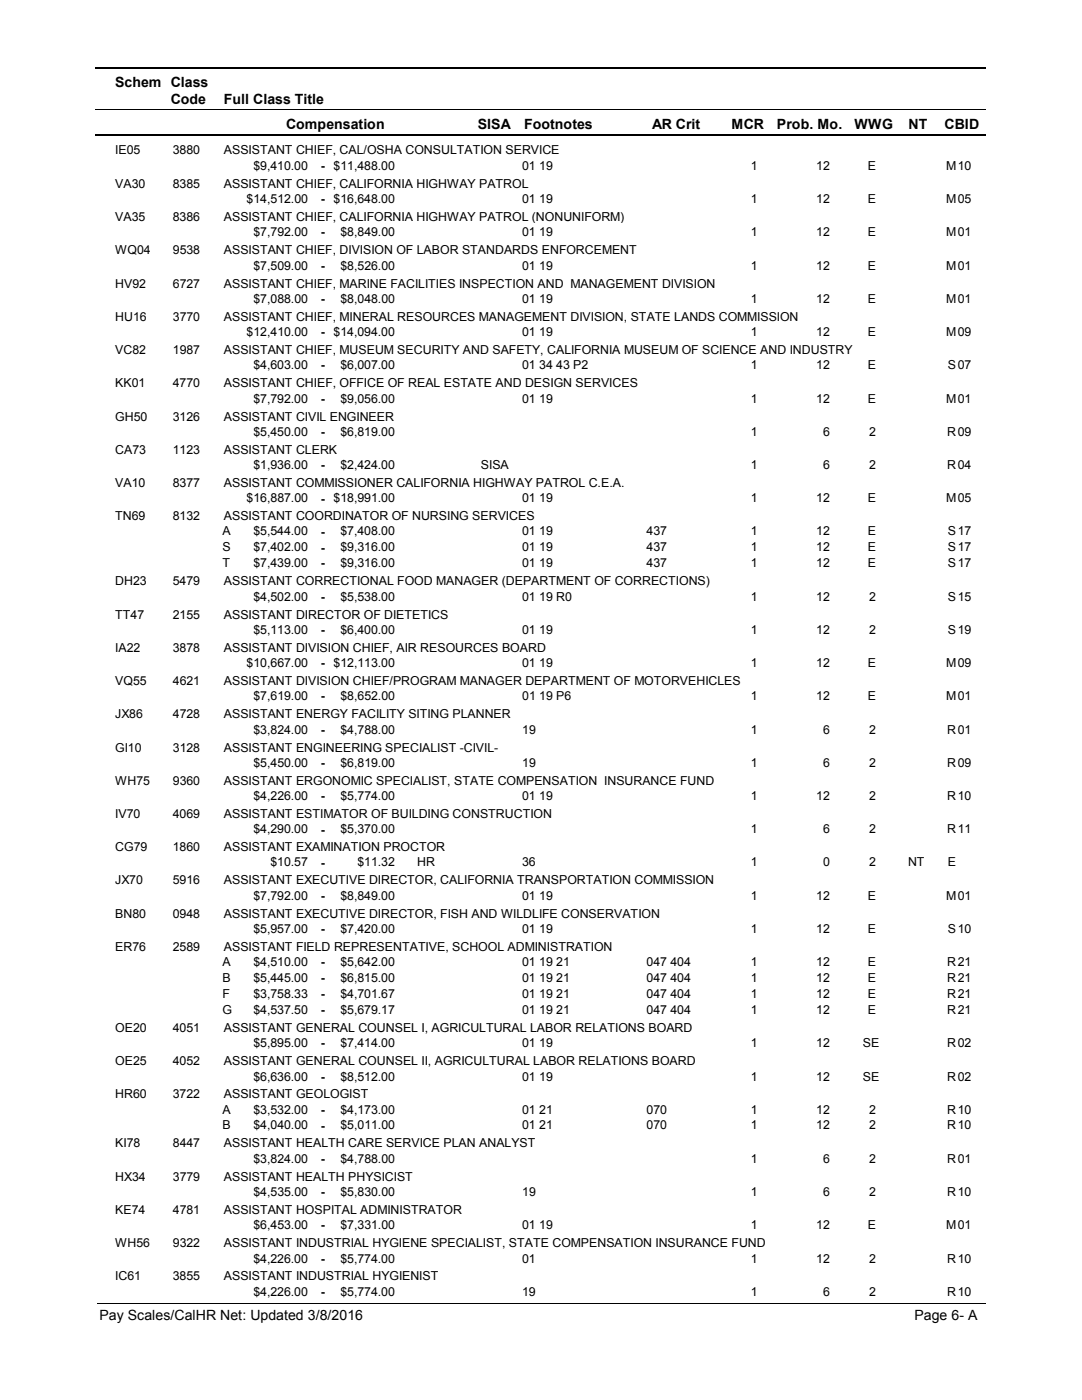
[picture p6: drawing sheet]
<svg xmlns="http://www.w3.org/2000/svg" width="216mm" height="279mm" viewBox="0 0 216 279" stroke-linecap="round" stroke-linejoin="round" font-family="sans-serif">
<defs><g id="words">
<g font-size="2.8">
<text x="23" y="17.3">Schem Class</text>
<text x="34.1" y="20.7">Code</text>
<text x="44.6" y="20.7">Full Class Title</text>
<text x="57.1" y="25.7">Compensation</text>
<text x="95.3" y="25.7">SISA</text>
<text x="104.6" y="25.7">Footnotes</text>
<text x="130.2" y="25.7">AR Crit</text>
<text x="146" y="25.7">MCR</text>
<text x="155.1" y="25.7">Prob. Mo.</text>
<text x="170.5" y="25.7">WWG</text>
<text x="181.3" y="25.7">NT</text>
<text x="188.5" y="25.7">CBID</text>
<text x="19.8" y="263.4">Pay Scales/CalHR Net: Updated 3/8/2016</text>
<text x="182.5" y="263.4">Page 6- A</text>
</g>
<g font-size="2.5">
<text x="23" y="30.8">IE05</text>
<text x="34.5" y="30.8">3880</text>
<text x="44.7" y="30.8">ASSISTANT CHIEF, CAL/OSHA CONSULTATION SERVICE</text>
<text x="50.6" y="33.9">$9,410.00</text>
<text x="64" y="33.9">-</text>
<text x="66.6" y="33.9">$11,488.00</text>
<text x="104.2" y="33.9">01 19</text>
<text x="149.8" y="33.9">1</text>
<text x="162.9" y="33.9">12</text>
<text x="173.2" y="33.9">E</text>
<text x="188.8" y="33.9">M</text>
<text x="191.1" y="33.9">10</text>
<text x="23" y="37.5">VA30</text>
<text x="34.5" y="37.5">8385</text>
<text x="44.7" y="37.5">ASSISTANT CHIEF, CALIFORNIA HIGHWAY PATROL</text>
<text x="49.2" y="40.5">$14,512.00</text>
<text x="64" y="40.6">-</text>
<text x="66.6" y="40.5">$16,648.00</text>
<text x="104.2" y="40.5">01 19</text>
<text x="149.8" y="40.5">1</text>
<text x="162.9" y="40.5">12</text>
<text x="173.2" y="40.5">E</text>
<text x="188.8" y="40.5">M</text>
<text x="191.1" y="40.5">05</text>
<text x="23" y="44.1">VA35</text>
<text x="34.5" y="44.1">8386</text>
<text x="44.7" y="44.1">ASSISTANT CHIEF, CALIFORNIA HIGHWAY PATROL (NONUNIFORM)</text>
<text x="50.6" y="47.2">$7,792.00</text>
<text x="64" y="47.2">-</text>
<text x="67.9" y="47.2">$8,849.00</text>
<text x="104.2" y="47.2">01 19</text>
<text x="149.8" y="47.2">1</text>
<text x="162.9" y="47.2">12</text>
<text x="173.2" y="47.2">E</text>
<text x="188.8" y="47.2">M</text>
<text x="191.1" y="47.2">01</text>
<text x="23" y="50.7">WQ04</text>
<text x="34.5" y="50.7">9538</text>
<text x="44.7" y="50.7">ASSISTANT CHIEF, DIVISION OF LABOR STANDARDS ENFORCEMENT</text>
<text x="50.6" y="53.8">$7,509.00</text>
<text x="64" y="53.8">-</text>
<text x="67.9" y="53.8">$8,526.00</text>
<text x="104.2" y="53.8">01 19</text>
<text x="149.8" y="53.8">1</text>
<text x="162.9" y="53.8">12</text>
<text x="173.2" y="53.8">E</text>
<text x="188.8" y="53.8">M</text>
<text x="191.1" y="53.8">01</text>
<text x="23" y="57.4">HV92</text>
<text x="34.5" y="57.4">6727</text>
<text x="44.7" y="57.4">ASSISTANT CHIEF, MARINE FACILITIES INSPECTION AND MANAGEMENT DIVISION</text>
<text x="23" y="64">HU16</text>
<text x="34.5" y="64">3770</text>
<text x="44.7" y="64">ASSISTANT CHIEF, MINERAL RESOURCES MANAGEMENT DIVISION, STATE LANDS COMMISSION</text>
<text x="50.6" y="60.4">$7,088.00</text>
<text x="64" y="60.5">-</text>
<text x="67.9" y="60.4">$8,048.00</text>
<text x="104.2" y="60.4">01 19</text>
<text x="149.8" y="60.4">1</text>
<text x="162.9" y="60.4">12</text>
<text x="173.2" y="60.4">E</text>
<text x="188.8" y="60.4">M</text>
<text x="191.1" y="60.4">01</text>
<text x="23" y="70.6">VC82</text>
<text x="34.5" y="70.6">1987</text>
<text x="44.7" y="70.6">ASSISTANT CHIEF, MUSEUM SECURITY AND SAFETY, CALIFORNIA MUSEUM OF SCIENCE AND INDUSTRY</text>
<text x="49.2" y="67.1">$12,410.00</text>
<text x="64" y="67.1">-</text>
<text x="66.6" y="67.1">$14,094.00</text>
<text x="104.2" y="67.1">01 19</text>
<text x="149.8" y="67.1">1</text>
<text x="162.9" y="67.1">12</text>
<text x="173.2" y="67.1">E</text>
<text x="188.8" y="67.1">M</text>
<text x="191.1" y="67.1">09</text>
<text x="23" y="77.3">KK01</text>
<text x="34.5" y="77.3">4770</text>
<text x="44.7" y="77.3">ASSISTANT CHIEF, OFFICE OF REAL ESTATE AND DESIGN SERVICES</text>
<text x="50.6" y="73.7">$4,603.00</text>
<text x="64" y="73.7">-</text>
<text x="67.9" y="73.7">$6,007.00</text>
<text x="104.2" y="73.7">01 34 43 P2</text>
<text x="149.8" y="73.7">1</text>
<text x="162.9" y="73.7">12</text>
<text x="173.2" y="73.7">E</text>
<text x="189.2" y="73.7">S</text>
<text x="191.1" y="73.7">07</text>
<text x="23" y="83.9">GH50</text>
<text x="34.5" y="83.9">3126</text>
<text x="44.7" y="83.9">ASSISTANT CIVIL ENGINEER</text>
<text x="50.6" y="80.3">$7,792.00</text>
<text x="64" y="80.4">-</text>
<text x="67.9" y="80.3">$9,056.00</text>
<text x="104.2" y="80.3">01 19</text>
<text x="149.8" y="80.3">1</text>
<text x="162.9" y="80.3">12</text>
<text x="173.2" y="80.3">E</text>
<text x="188.8" y="80.3">M</text>
<text x="191.1" y="80.3">01</text>
<text x="50.6" y="87">$5,450.00</text>
<text x="64" y="87">-</text>
<text x="67.9" y="87">$6,819.00</text>
<text x="149.8" y="87">1</text>
<text x="164.3" y="87">6</text>
<text x="173.5" y="87">2</text>
<text x="189" y="87">R</text>
<text x="191.1" y="87">09</text>
<text x="23" y="90.5">CA73</text>
<text x="34.5" y="90.5">1123</text>
<text x="44.7" y="90.5">ASSISTANT CLERK</text>
<text x="50.6" y="93.6">$1,936.00</text>
<text x="64" y="93.6">-</text>
<text x="67.9" y="93.6">$2,424.00</text>
<text x="96" y="93.6">SISA</text>
<text x="149.8" y="93.6">1</text>
<text x="164.3" y="93.6">6</text>
<text x="173.5" y="93.6">2</text>
<text x="189" y="93.6">R</text>
<text x="191.1" y="93.6">04</text>
<text x="23" y="97.2">VA10</text>
<text x="34.5" y="97.2">8377</text>
<text x="44.7" y="97.2">ASSISTANT COMMISSIONER CALIFORNIA HIGHWAY PATROL C.E.A.</text>
<text x="49.2" y="100.3">$16,887.00</text>
<text x="64" y="100.3">-</text>
<text x="66.6" y="100.3">$18,991.00</text>
<text x="104.2" y="100.3">01 19</text>
<text x="149.8" y="100.3">1</text>
<text x="162.9" y="100.3">12</text>
<text x="173.2" y="100.3">E</text>
<text x="188.8" y="100.3">M</text>
<text x="191.1" y="100.3">05</text>
<text x="23" y="103.8">TN69</text>
<text x="34.5" y="103.8">8132</text>
<text x="44.4" y="106.9">A</text>
<text x="44.7" y="103.8">ASSISTANT COORDINATOR OF NURSING SERVICES</text>
<text x="50.6" y="106.9">$5,544.00</text>
<text x="64" y="106.9">-</text>
<text x="67.9" y="106.9">$7,408.00</text>
<text x="104.2" y="106.9">01 19</text>
<text x="129" y="106.9">437</text>
<text x="149.8" y="106.9">1</text>
<text x="162.9" y="106.9">12</text>
<text x="173.2" y="106.9">E</text>
<text x="189.2" y="106.9">S</text>
<text x="191.1" y="106.9">17</text>
<text x="44.4" y="110">S</text>
<text x="44.4" y="113.2">T</text>
<text x="50.6" y="110">$7,402.00</text>
<text x="50.6" y="113.2">$7,439.00</text>
<text x="64" y="110.1">-</text>
<text x="64" y="113.3">-</text>
<text x="67.9" y="110">$9,316.00</text>
<text x="67.9" y="113.2">$9,316.00</text>
<text x="104.2" y="110">01 19</text>
<text x="104.2" y="113.2">01 19</text>
<text x="129" y="110">437</text>
<text x="129" y="113.2">437</text>
<text x="149.8" y="110">1</text>
<text x="149.8" y="113.2">1</text>
<text x="162.9" y="110">12</text>
<text x="162.9" y="113.2">12</text>
<text x="173.2" y="110">E</text>
<text x="173.2" y="113.2">E</text>
<text x="189.2" y="110">S</text>
<text x="189.2" y="113.2">S</text>
<text x="191.1" y="110">17</text>
<text x="191.1" y="113.2">17</text>
<text x="23" y="116.8">DH23</text>
<text x="34.5" y="116.8">5479</text>
<text x="44.7" y="116.8">ASSISTANT CORRECTIONAL FOOD MANAGER (DEPARTMENT OF CORRECTIONS)</text>
<text x="50.6" y="119.9">$4,502.00</text>
<text x="64" y="119.9">-</text>
<text x="67.9" y="119.9">$5,538.00</text>
<text x="104.2" y="119.9">01 19 R0</text>
<text x="149.8" y="119.9">1</text>
<text x="162.9" y="119.9">12</text>
<text x="173.5" y="119.9">2</text>
<text x="189.2" y="119.9">S</text>
<text x="191.1" y="119.9">15</text>
<text x="23" y="123.4">TT47</text>
<text x="34.5" y="123.4">2155</text>
<text x="44.7" y="123.4">ASSISTANT DIRECTOR OF DIETETICS</text>
<text x="23" y="130.1">IA22</text>
<text x="34.5" y="130.1">3878</text>
<text x="44.7" y="130.1">ASSISTANT DIVISION CHIEF, AIR RESOURCES BOARD</text>
<text x="50.6" y="126.5">$5,113.00</text>
<text x="64" y="126.5">-</text>
<text x="67.9" y="126.5">$6,400.00</text>
<text x="104.2" y="126.5">01 19</text>
<text x="149.8" y="126.5">1</text>
<text x="162.9" y="126.5">12</text>
<text x="173.5" y="126.5">2</text>
<text x="189.2" y="126.5">S</text>
<text x="191.1" y="126.5">19</text>
<text x="23" y="136.7">VQ55</text>
<text x="34.5" y="136.7">4621</text>
<text x="44.7" y="136.7">ASSISTANT DIVISION CHIEF/PROGRAM MANAGER DEPARTMENT OF MOTORVEHICLES</text>
<text x="49.2" y="133.1">$10,667.00</text>
<text x="64" y="133.2">-</text>
<text x="66.6" y="133.1">$12,113.00</text>
<text x="104.2" y="133.1">01 19</text>
<text x="149.8" y="133.1">1</text>
<text x="162.9" y="133.1">12</text>
<text x="173.2" y="133.1">E</text>
<text x="188.8" y="133.1">M</text>
<text x="191.1" y="133.1">09</text>
<text x="23" y="143.3">JX86</text>
<text x="34.5" y="143.3">4728</text>
<text x="44.7" y="143.3">ASSISTANT ENERGY FACILITY SITING PLANNER</text>
<text x="50.6" y="139.8">$7,619.00</text>
<text x="64" y="139.8">-</text>
<text x="67.9" y="139.8">$8,652.00</text>
<text x="104.2" y="139.8">01 19 P6</text>
<text x="149.8" y="139.8">1</text>
<text x="162.9" y="139.8">12</text>
<text x="173.2" y="139.8">E</text>
<text x="188.8" y="139.8">M</text>
<text x="191.1" y="139.8">01</text>
<text x="23" y="150">GI10</text>
<text x="34.5" y="150">3128</text>
<text x="44.7" y="150">ASSISTANT ENGINEERING SPECIALIST -CIVIL-</text>
<text x="50.6" y="146.4">$3,824.00</text>
<text x="64" y="146.4">-</text>
<text x="67.9" y="146.4">$4,788.00</text>
<text x="104.2" y="146.4">19</text>
<text x="149.8" y="146.4">1</text>
<text x="164.3" y="146.4">6</text>
<text x="173.5" y="146.4">2</text>
<text x="189" y="146.4">R</text>
<text x="191.1" y="146.4">01</text>
<text x="50.6" y="153">$5,450.00</text>
<text x="64" y="153.1">-</text>
<text x="67.9" y="153">$6,819.00</text>
<text x="104.2" y="153">19</text>
<text x="149.8" y="153">1</text>
<text x="164.3" y="153">6</text>
<text x="173.5" y="153">2</text>
<text x="189" y="153">R</text>
<text x="191.1" y="153">09</text>
<text x="23" y="156.6">WH75</text>
<text x="34.5" y="156.6">9360</text>
<text x="44.7" y="156.6">ASSISTANT ERGONOMIC SPECIALIST, STATE COMPENSATION INSURANCE FUND</text>
<text x="50.6" y="159.7">$4,226.00</text>
<text x="64" y="159.7">-</text>
<text x="67.9" y="159.7">$5,774.00</text>
<text x="104.2" y="159.7">01 19</text>
<text x="149.8" y="159.7">1</text>
<text x="162.9" y="159.7">12</text>
<text x="173.5" y="159.7">2</text>
<text x="189" y="159.7">R</text>
<text x="191.1" y="159.7">10</text>
<text x="23" y="163.3">IV70</text>
<text x="34.5" y="163.3">4069</text>
<text x="44.7" y="163.3">ASSISTANT ESTIMATOR OF BUILDING CONSTRUCTION</text>
<text x="50.6" y="166.3">$4,290.00</text>
<text x="64" y="166.4">-</text>
<text x="67.9" y="166.3">$5,370.00</text>
<text x="149.8" y="166.3">1</text>
<text x="164.3" y="166.3">6</text>
<text x="173.5" y="166.3">2</text>
<text x="189" y="166.3">R</text>
<text x="191.1" y="166.3">11</text>
<text x="23" y="169.9">CG79</text>
<text x="34.5" y="169.9">1860</text>
<text x="44.7" y="169.9">ASSISTANT EXAMINATION PROCTOR</text>
<text x="54" y="172.9">$10.57</text>
<text x="64" y="173">-</text>
<text x="71.3" y="172.9">$11.32</text>
<text x="83.3" y="172.9">HR</text>
<text x="104.2" y="172.9">36</text>
<text x="149.8" y="172.9">1</text>
<text x="164.3" y="172.9">0</text>
<text x="173.5" y="172.9">2</text>
<text x="181.2" y="172.9">NT</text>
<text x="189.2" y="172.9">E</text>
<text x="23" y="176.5">JX70</text>
<text x="34.5" y="176.5">5916</text>
<text x="44.7" y="176.5">ASSISTANT EXECUTIVE DIRECTOR, CALIFORNIA TRANSPORTATION COMMISSION</text>
<text x="50.6" y="179.6">$7,792.00</text>
<text x="64" y="179.6">-</text>
<text x="67.9" y="179.6">$8,849.00</text>
<text x="104.2" y="179.6">01 19</text>
<text x="149.8" y="179.6">1</text>
<text x="162.9" y="179.6">12</text>
<text x="173.2" y="179.6">E</text>
<text x="188.8" y="179.6">M</text>
<text x="191.1" y="179.6">01</text>
<text x="23" y="183.2">BN80</text>
<text x="34.5" y="183.2">0948</text>
<text x="44.7" y="183.2">ASSISTANT EXECUTIVE DIRECTOR, FISH AND WILDLIFE CONSERVATION</text>
<text x="23" y="189.8">ER76</text>
<text x="34.5" y="189.8">2589</text>
<text x="44.7" y="189.8">ASSISTANT FIELD REPRESENTATIVE, SCHOOL ADMINISTRATION</text>
<text x="50.6" y="186.2">$5,957.00</text>
<text x="64" y="186.3">-</text>
<text x="67.9" y="186.2">$7,420.00</text>
<text x="104.2" y="186.2">01 19</text>
<text x="149.8" y="186.2">1</text>
<text x="162.9" y="186.2">12</text>
<text x="173.2" y="186.2">E</text>
<text x="189.2" y="186.2">S</text>
<text x="191.1" y="186.2">10</text>
<text x="44.4" y="192.8">A</text>
<text x="44.4" y="196">B</text>
<text x="50.6" y="192.8">$4,510.00</text>
<text x="50.6" y="196">$5,445.00</text>
<text x="64" y="192.9">-</text>
<text x="64" y="196">-</text>
<text x="67.9" y="192.8">$5,642.00</text>
<text x="67.9" y="196">$6,815.00</text>
<text x="104.2" y="192.8">01 19 21</text>
<text x="104.2" y="196">01 19 21</text>
<text x="129" y="192.8">047 404</text>
<text x="129" y="196">047 404</text>
<text x="149.8" y="192.8">1</text>
<text x="149.8" y="196">1</text>
<text x="162.9" y="192.8">12</text>
<text x="162.9" y="196">12</text>
<text x="173.2" y="192.8">E</text>
<text x="173.2" y="196">E</text>
<text x="189" y="192.8">R</text>
<text x="189" y="196">R</text>
<text x="191.1" y="192.8">21</text>
<text x="191.1" y="196">21</text>
<text x="44.4" y="199.2">F</text>
<text x="44.4" y="202.4">G</text>
<text x="50.6" y="199.2">$3,758.33</text>
<text x="50.6" y="202.4">$4,537.50</text>
<text x="64" y="199.2">-</text>
<text x="64" y="202.4">-</text>
<text x="67.9" y="199.2">$4,701.67</text>
<text x="67.9" y="202.4">$5,679.17</text>
<text x="104.2" y="199.2">01 19 21</text>
<text x="104.2" y="202.4">01 19 21</text>
<text x="129" y="199.2">047 404</text>
<text x="129" y="202.4">047 404</text>
<text x="149.8" y="199.2">1</text>
<text x="149.8" y="202.4">1</text>
<text x="162.9" y="199.2">12</text>
<text x="162.9" y="202.4">12</text>
<text x="173.2" y="199.2">E</text>
<text x="173.2" y="202.4">E</text>
<text x="189" y="199.2">R</text>
<text x="189" y="202.4">R</text>
<text x="191.1" y="199.2">21</text>
<text x="191.1" y="202.4">21</text>
<text x="23" y="205.9">OE20</text>
<text x="34.5" y="205.9">4051</text>
<text x="44.7" y="205.9">ASSISTANT GENERAL COUNSEL I, AGRICULTURAL LABOR RELATIONS BOARD</text>
<text x="50.6" y="209">$5,895.00</text>
<text x="64" y="209">-</text>
<text x="67.9" y="209">$7,414.00</text>
<text x="104.2" y="209">01 19</text>
<text x="149.8" y="209">1</text>
<text x="162.9" y="209">12</text>
<text x="172.2" y="209">SE</text>
<text x="189" y="209">R</text>
<text x="191.1" y="209">02</text>
<text x="23" y="212.6">OE25</text>
<text x="34.5" y="212.6">4052</text>
<text x="44.7" y="212.6">ASSISTANT GENERAL COUNSEL II, AGRICULTURAL LABOR RELATIONS BOARD</text>
<text x="50.6" y="215.7">$6,636.00</text>
<text x="64" y="215.7">-</text>
<text x="67.9" y="215.7">$8,512.00</text>
<text x="104.2" y="215.7">01 19</text>
<text x="149.8" y="215.7">1</text>
<text x="162.9" y="215.7">12</text>
<text x="172.2" y="215.7">SE</text>
<text x="189" y="215.7">R</text>
<text x="191.1" y="215.7">02</text>
<text x="23" y="219.2">HR60</text>
<text x="34.5" y="219.2">3722</text>
<text x="44.7" y="219.2">ASSISTANT GEOLOGIST</text>
<text x="44.4" y="222.3">A</text>
<text x="44.4" y="225.4">B</text>
<text x="50.6" y="222.3">$3,532.00</text>
<text x="50.6" y="225.4">$4,040.00</text>
<text x="64" y="222.3">-</text>
<text x="64" y="225.5">-</text>
<text x="67.9" y="222.3">$4,173.00</text>
<text x="67.9" y="225.4">$5,011.00</text>
<text x="104.2" y="222.3">01 21</text>
<text x="104.2" y="225.4">01 21</text>
<text x="129" y="222.3">070</text>
<text x="129" y="225.4">070</text>
<text x="149.8" y="222.3">1</text>
<text x="149.8" y="225.4">1</text>
<text x="162.9" y="222.3">12</text>
<text x="162.9" y="225.4">12</text>
<text x="173.5" y="222.3">2</text>
<text x="173.5" y="225.4">2</text>
<text x="189" y="222.3">R</text>
<text x="189" y="225.4">R</text>
<text x="191.1" y="222.3">10</text>
<text x="191.1" y="225.4">10</text>
<text x="23" y="229">KI78</text>
<text x="34.5" y="229">8447</text>
<text x="44.7" y="229">ASSISTANT HEALTH CARE SERVICE PLAN ANALYST</text>
<text x="50.6" y="232.1">$3,824.00</text>
<text x="64" y="232.1">-</text>
<text x="67.9" y="232.1">$4,788.00</text>
<text x="149.8" y="232.1">1</text>
<text x="164.3" y="232.1">6</text>
<text x="173.5" y="232.1">2</text>
<text x="189" y="232.1">R</text>
<text x="191.1" y="232.1">01</text>
<text x="23" y="235.7">HX34</text>
<text x="34.5" y="235.7">3779</text>
<text x="44.7" y="235.7">ASSISTANT HEALTH PHYSICIST</text>
<text x="50.6" y="238.7">$4,535.00</text>
<text x="64" y="238.8">-</text>
<text x="67.9" y="238.7">$5,830.00</text>
<text x="104.2" y="238.7">19</text>
<text x="149.8" y="238.7">1</text>
<text x="164.3" y="238.7">6</text>
<text x="173.5" y="238.7">2</text>
<text x="189" y="238.7">R</text>
<text x="191.1" y="238.7">10</text>
<text x="23" y="242.3">KE74</text>
<text x="34.5" y="242.3">4781</text>
<text x="44.7" y="242.3">ASSISTANT HOSPITAL ADMINISTRATOR</text>
<text x="50.6" y="245.3">$6,453.00</text>
<text x="64" y="245.4">-</text>
<text x="67.9" y="245.3">$7,331.00</text>
<text x="104.2" y="245.3">01 19</text>
<text x="149.8" y="245.3">1</text>
<text x="162.9" y="245.3">12</text>
<text x="173.2" y="245.3">E</text>
<text x="188.8" y="245.3">M</text>
<text x="191.1" y="245.3">01</text>
<text x="23" y="248.9">WH56</text>
<text x="34.5" y="248.9">9322</text>
<text x="44.7" y="248.9">ASSISTANT INDUSTRIAL HYGIENE SPECIALIST, STATE COMPENSATION INSURANCE FUND</text>
<text x="50.6" y="252">$4,226.00</text>
<text x="67.9" y="252">$5,774.00</text>
<text x="104.2" y="252">01</text>
<text x="149.8" y="252">1</text>
<text x="162.9" y="252">12</text>
<text x="173.5" y="252">2</text>
<text x="189" y="252">R</text>
<text x="191.1" y="252">10</text>
<text x="23" y="255.6">IC61</text>
<text x="34.5" y="255.6">3855</text>
<text x="44.7" y="255.6">ASSISTANT INDUSTRIAL HYGIENIST</text>
<text x="64" y="252">-</text>
<text x="50.6" y="258.6">$4,226.00</text>
<text x="64" y="258.7">-</text>
<text x="67.9" y="258.6">$5,774.00</text>
<text x="104.2" y="258.6">19</text>
<text x="149.8" y="258.6">1</text>
<text x="164.3" y="258.6">6</text>
<text x="173.5" y="258.6">2</text>
<text x="189" y="258.6">R</text>
<text x="191.1" y="258.6">10</text>
</g>
</g></defs>
<path d="M19 13.5h177.7M19 27h177.7" fill="none" stroke="#000" stroke-width=".36"/>
<path d="M19 21.9h177.7" fill="none" stroke="#000" stroke-width=".2"/>
<g fill="#fff">
<path d="M46.8 31.3h16.3v3h-16.3z" fill-rule="evenodd"/>
<path d="M190.8 31.3h4.1v3h-4.1z" fill-rule="evenodd"/>
<path d="M46.8 37.9h16.3v3h-16.3z" fill-rule="evenodd"/>
<path d="M190.8 37.9h4.1v3h-4.1z" fill-rule="evenodd"/>
<path d="M46.8 44.5h16.3v3h-16.3z" fill-rule="evenodd"/>
<path d="M190.8 44.5h4.1v3h-4.1z" fill-rule="evenodd"/>
<path d="M46.8 51.2h16.3v3h-16.3z" fill-rule="evenodd"/>
<path d="M190.8 51.2h4.1v3h-4.1z" fill-rule="evenodd"/>
<path d="M46.8 57.8h16.3v3h-16.3z" fill-rule="evenodd"/>
<path d="M190.8 57.8h4.1v3h-4.1z" fill-rule="evenodd"/>
<path d="M46.8 64.4h16.3v3h-16.3z" fill-rule="evenodd"/>
<path d="M190.8 64.4h4.1v3h-4.1z" fill-rule="evenodd"/>
<path d="M46.8 71.1h16.3v3h-16.3z" fill-rule="evenodd"/>
<path d="M190.8 71.1h4.1v3h-4.1z" fill-rule="evenodd"/>
<path d="M46.8 77.7h16.3v3h-16.3z" fill-rule="evenodd"/>
<path d="M190.8 77.7h4.1v3h-4.1z" fill-rule="evenodd"/>
<path d="M46.8 84.3h16.3v3h-16.3z" fill-rule="evenodd"/>
<path d="M190.8 84.3h4.1v3h-4.1z" fill-rule="evenodd"/>
<path d="M46.8 91h16.3v3h-16.3z" fill-rule="evenodd"/>
<path d="M190.8 91h4.1v3h-4.1z" fill-rule="evenodd"/>
<path d="M46.8 97.6h16.3v3h-16.3z" fill-rule="evenodd"/>
<path d="M190.8 97.6h4.1v3h-4.1z" fill-rule="evenodd"/>
<path d="M46.8 104.2h16.3v3h-16.3z" fill-rule="evenodd"/>
<path d="M190.8 104.2h4.1v3h-4.1z" fill-rule="evenodd"/>
<path d="M46.8 107.4h16.3v3h-16.3z" fill-rule="evenodd"/>
<path d="M190.8 107.4h4.1v3h-4.1z" fill-rule="evenodd"/>
<path d="M46.8 110.6h16.3v3h-16.3z" fill-rule="evenodd"/>
<path d="M190.8 110.6h4.1v3h-4.1z" fill-rule="evenodd"/>
<path d="M46.8 117.2h16.3v3h-16.3z" fill-rule="evenodd"/>
<path d="M190.8 117.2h4.1v3h-4.1z" fill-rule="evenodd"/>
<path d="M46.8 123.9h16.3v3h-16.3z" fill-rule="evenodd"/>
<path d="M190.8 123.9h4.1v3h-4.1z" fill-rule="evenodd"/>
<path d="M46.8 130.5h16.3v3h-16.3z" fill-rule="evenodd"/>
<path d="M190.8 130.5h4.1v3h-4.1z" fill-rule="evenodd"/>
<path d="M46.8 137.2h16.3v2.9h-16.3z" fill-rule="evenodd"/>
<path d="M190.8 137.2h4.1v2.9h-4.1z" fill-rule="evenodd"/>
<path d="M46.8 143.8h16.3v3h-16.3z" fill-rule="evenodd"/>
<path d="M190.8 143.8h4.1v3h-4.1z" fill-rule="evenodd"/>
<path d="M46.8 150.4h16.3v3h-16.3z" fill-rule="evenodd"/>
<path d="M190.8 150.4h4.1v3h-4.1z" fill-rule="evenodd"/>
<path d="M46.8 157.1h16.3v2.9h-16.3z" fill-rule="evenodd"/>
<path d="M190.8 157.1h4.1v2.9h-4.1z" fill-rule="evenodd"/>
<path d="M46.8 163.7h16.3v3h-16.3z" fill-rule="evenodd"/>
<path d="M190.8 163.7h4.1v3h-4.1z" fill-rule="evenodd"/>
<path d="M46.8 170.3h16.3v3h-16.3z" fill-rule="evenodd"/>
<path d="M190.8 170.3h4.1v3h-4.1z" fill-rule="evenodd"/>
<path d="M46.8 177h16.3v2.9h-16.3z" fill-rule="evenodd"/>
<path d="M190.8 177h4.1v2.9h-4.1z" fill-rule="evenodd"/>
<path d="M46.8 183.6h16.3v3h-16.3z" fill-rule="evenodd"/>
<path d="M190.8 183.6h4.1v3h-4.1z" fill-rule="evenodd"/>
<path d="M46.8 190.2h16.3v3h-16.3z" fill-rule="evenodd"/>
<path d="M190.8 190.2h4.1v3h-4.1z" fill-rule="evenodd"/>
<path d="M46.8 193.4h16.3v3h-16.3z" fill-rule="evenodd"/>
<path d="M190.8 193.4h4.1v3h-4.1z" fill-rule="evenodd"/>
<path d="M46.8 196.6h16.3v2.9h-16.3z" fill-rule="evenodd"/>
<path d="M190.8 196.6h4.1v2.9h-4.1z" fill-rule="evenodd"/>
<path d="M46.8 199.7h16.3v3h-16.3z" fill-rule="evenodd"/>
<path d="M190.8 199.7h4.1v3h-4.1z" fill-rule="evenodd"/>
<path d="M46.8 206.4h16.3v3h-16.3z" fill-rule="evenodd"/>
<path d="M190.8 206.4h4.1v3h-4.1z" fill-rule="evenodd"/>
<path d="M46.8 213h16.3v3h-16.3z" fill-rule="evenodd"/>
<path d="M190.8 213h4.1v3h-4.1z" fill-rule="evenodd"/>
<path d="M46.8 219.7h16.3v2.9h-16.3z" fill-rule="evenodd"/>
<path d="M190.8 219.7h4.1v2.9h-4.1z" fill-rule="evenodd"/>
<path d="M46.8 222.8h16.3v3h-16.3z" fill-rule="evenodd"/>
<path d="M190.8 222.8h4.1v3h-4.1z" fill-rule="evenodd"/>
<path d="M46.8 229.5h16.3v3h-16.3z" fill-rule="evenodd"/>
<path d="M190.8 229.5h4.1v3h-4.1z" fill-rule="evenodd"/>
<path d="M46.8 236.1h16.3v3h-16.3z" fill-rule="evenodd"/>
<path d="M190.8 236.1h4.1v3h-4.1z" fill-rule="evenodd"/>
<path d="M46.8 242.7h16.3v3h-16.3z" fill-rule="evenodd"/>
<path d="M190.8 242.7h4.1v3h-4.1z" fill-rule="evenodd"/>
<path d="M46.8 249.4h16.3v3h-16.3z" fill-rule="evenodd"/>
<path d="M190.8 249.4h4.1v3h-4.1z" fill-rule="evenodd"/>
<path d="M46.8 256h16.3v3h-16.3z" fill-rule="evenodd"/>
<path d="M190.8 256h4.1v3h-4.1z" fill-rule="evenodd"/>
</g>
<path d="M19.5 260.1h177.2" fill="none" stroke="#000" stroke-width=".2"/>
<use href="#words"/>
</svg>
